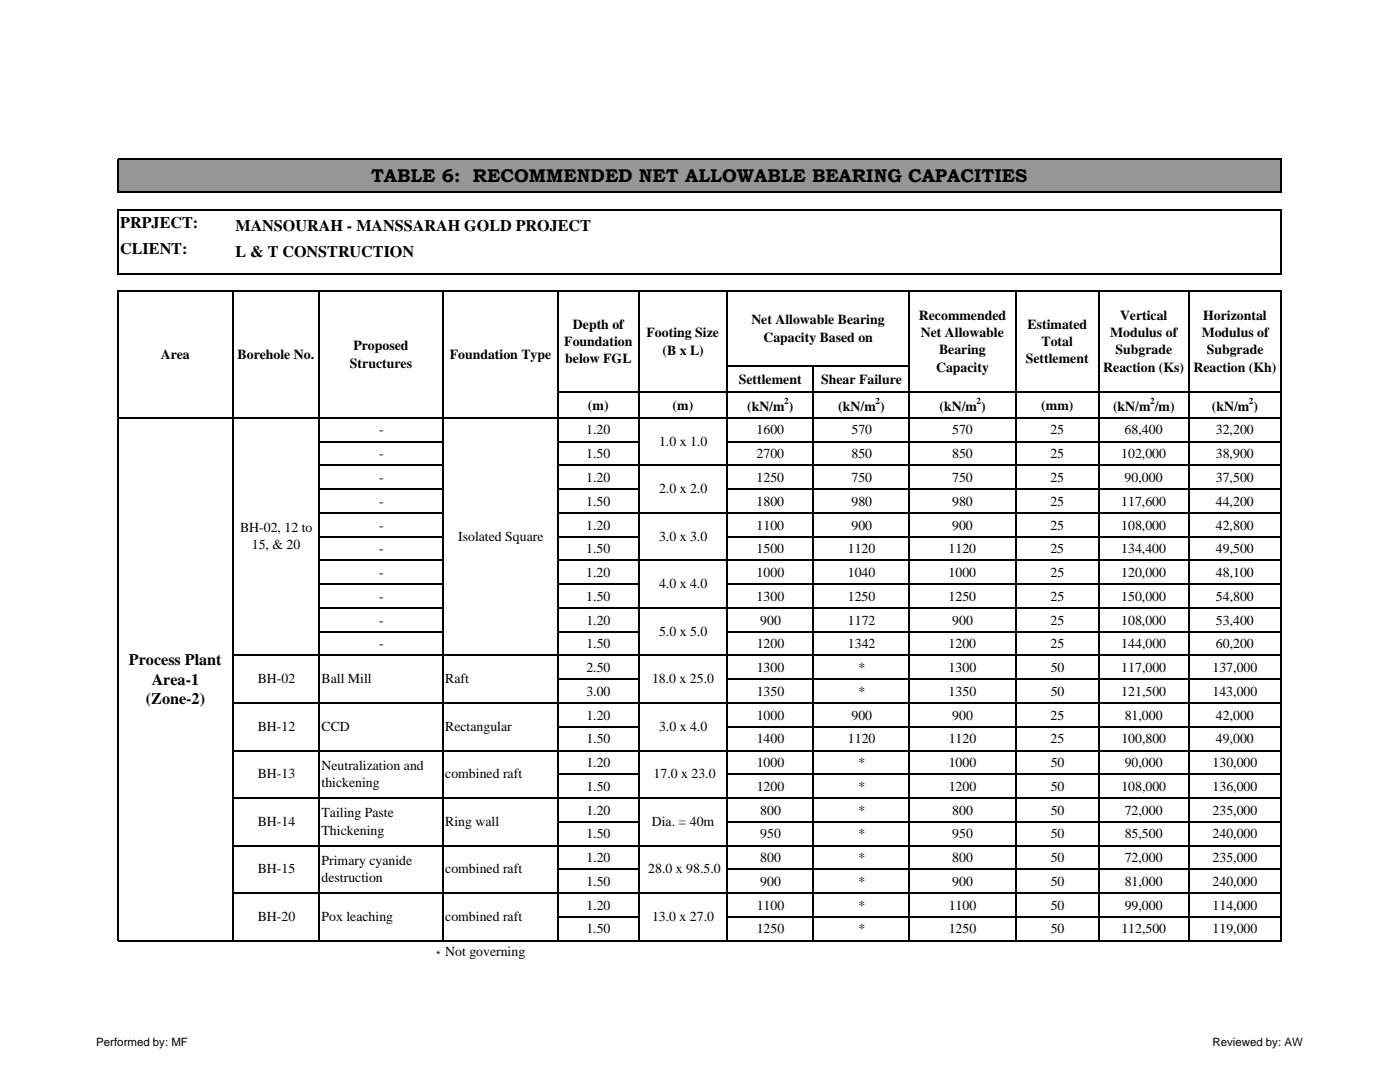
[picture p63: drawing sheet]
<svg xmlns="http://www.w3.org/2000/svg" width="279mm" height="216mm" viewBox="0 0 279 216" stroke-linecap="round" stroke-linejoin="round" font-family="sans-serif">
<defs><g id="words">
<text font-size="3.7" x="74" y="36.2">TABLE 6: RECOMMENDED NET ALLOWABLE BEARING CAPACITIES</text>
<g font-size="3.2">
<text x="24" y="45.6">PRPJECT:</text>
<text x="47" y="46.2">MANSOURAH - MANSSARAH GOLD PROJECT</text>
<text x="24" y="50.7">CLIENT:</text>
<text x="47" y="51.2">L &amp; T CONSTRUCTION</text>
<text x="25.7" y="132.7">Process Plant</text>
<text x="30.3" y="136.6">Area-1</text>
<text x="29.1" y="140.5">(Zone-2)</text>
</g>
<g font-size="2.8">
<text x="114.3" y="65.6">Depth of</text>
<text x="149.9" y="64.7">Net Allowable Bearing</text>
<text x="183.4" y="63.9">Recommended</text>
<text x="205.1" y="65.6">Estimated</text>
<text x="223.5" y="63.9">Vertical</text>
<text x="240.1" y="63.9">Horizontal</text>
<text x="32.1" y="71.6">Area</text>
<text x="47.4" y="71.6">Borehole No.</text>
<text x="70.5" y="69.9">Proposed</text>
<text x="89.7" y="71.6">Foundation Type</text>
<text x="112.6" y="69">Foundation</text>
<text x="129" y="67.3">Footing Size</text>
<text x="132.2" y="70.7">(B x L)</text>
<text x="152.4" y="68.2">Capacity Based on</text>
<text x="183.8" y="67.3">Net Allowable</text>
<text x="187.4" y="70.7">Bearing</text>
<text x="207.9" y="69">Total</text>
<text x="221.6" y="67.3">Modulus of</text>
<text x="222.6" y="70.7">Subgrade</text>
<text x="239.8" y="67.3">Modulus of</text>
<text x="240.8" y="70.7">Subgrade</text>
<text x="69.8" y="73.4">Structures</text>
<text x="112.8" y="72.5">below FGL</text>
<text x="147.4" y="76.6">Settlement</text>
<text x="163.9" y="76.6">Shear Failure</text>
<text x="186.8" y="74.2">Capacity</text>
<text x="204.7" y="72.5">Settlement</text>
<text x="220.2" y="74.2">Reaction (Ks)</text>
<text x="238.2" y="74.2">Reaction (Kh)</text>
<text x="117.3" y="81.8">(m)</text>
<text x="134.2" y="81.8">(m)</text>
<text x="149.1" y="82">(kN/m )</text>
<text x="167.3" y="82">(kN/m )</text>
<text x="187.5" y="82">(kN/m )</text>
<text x="207.8" y="81.8">(mm)</text>
<text x="222.1" y="82">(kN/m /m)</text>
<text x="241.9" y="82">(kN/m )</text>
<text x="75.6" y="86.7">-</text>
<text x="117" y="86.7">1.20</text>
<text x="131.5" y="88.9">1.0 x 1.0</text>
<text x="151" y="86.7">1600</text>
<text x="169.9" y="86.7">570</text>
<text x="190" y="86.7">570</text>
<text x="209.6" y="86.7">25</text>
<text x="224.5" y="86.7">68,400</text>
<text x="242.7" y="86.7">32,200</text>
<text x="75.6" y="91.4">-</text>
<text x="117" y="91.4">1.50</text>
<text x="151" y="91.4">2700</text>
<text x="169.9" y="91.4">850</text>
<text x="190" y="91.4">850</text>
<text x="209.6" y="91.4">25</text>
<text x="223.8" y="91.4">102,000</text>
<text x="242.7" y="91.4">38,900</text>
<text x="75.6" y="96.2">-</text>
<text x="75.6" y="100.9">-</text>
<text x="117" y="96.2">1.20</text>
<text x="117" y="100.9">1.50</text>
<text x="131.5" y="98.4">2.0 x 2.0</text>
<text x="151" y="96.2">1250</text>
<text x="151" y="100.9">1800</text>
<text x="169.9" y="96.2">750</text>
<text x="169.9" y="100.9">980</text>
<text x="190" y="96.2">750</text>
<text x="190" y="100.9">980</text>
<text x="209.6" y="96.2">25</text>
<text x="209.6" y="100.9">25</text>
<text x="223.8" y="100.9">117,600</text>
<text x="224.5" y="96.2">90,000</text>
<text x="242.7" y="96.2">37,500</text>
<text x="242.7" y="100.9">44,200</text>
<text x="47.9" y="106.2">BH-02, 12 to</text>
<text x="75.6" y="105.7">-</text>
<text x="91.4" y="107.9">Isolated Square</text>
<text x="117" y="105.7">1.20</text>
<text x="131.5" y="107.9">3.0 x 3.0</text>
<text x="151" y="105.7">1100</text>
<text x="169.9" y="105.7">900</text>
<text x="190" y="105.7">900</text>
<text x="209.6" y="105.7">25</text>
<text x="223.8" y="105.7">108,000</text>
<text x="242.7" y="105.7">42,800</text>
<text x="50.2" y="109.6">15, &amp; 20</text>
<text x="75.6" y="110.4">-</text>
<text x="117" y="110.4">1.50</text>
<text x="151" y="110.4">1500</text>
<text x="169.2" y="110.4">1120</text>
<text x="189.3" y="110.4">1120</text>
<text x="209.6" y="110.4">25</text>
<text x="223.8" y="110.4">134,400</text>
<text x="242.7" y="110.4">49,500</text>
<text x="75.7" y="115.1">-</text>
<text x="75.7" y="119.9">-</text>
<text x="117" y="115.1">1.20</text>
<text x="117" y="119.9">1.50</text>
<text x="131.5" y="117.4">4.0 x 4.0</text>
<text x="151" y="115.1">1000</text>
<text x="151" y="119.9">1300</text>
<text x="169.2" y="115.1">1040</text>
<text x="169.2" y="119.9">1250</text>
<text x="189.3" y="115.1">1000</text>
<text x="189.3" y="119.9">1250</text>
<text x="209.6" y="115.1">25</text>
<text x="209.6" y="119.9">25</text>
<text x="223.8" y="115.1">120,000</text>
<text x="223.8" y="119.9">150,000</text>
<text x="242.7" y="115.1">48,100</text>
<text x="242.7" y="119.9">54,800</text>
<text x="75.7" y="124.6">-</text>
<text x="117" y="124.6">1.20</text>
<text x="151.7" y="124.6">900</text>
<text x="169.2" y="124.6">1172</text>
<text x="190" y="124.6">900</text>
<text x="209.6" y="124.6">25</text>
<text x="223.8" y="124.6">108,000</text>
<text x="242.7" y="124.6">53,400</text>
<text x="75.7" y="129.4">-</text>
<text x="117" y="129.4">1.50</text>
<text x="131.5" y="126.9">5.0 x 5.0</text>
<text x="151" y="129.4">1200</text>
<text x="169.2" y="129.4">1342</text>
<text x="189.3" y="129.4">1200</text>
<text x="209.6" y="129.4">25</text>
<text x="223.8" y="129.4">144,000</text>
<text x="242.7" y="129.4">60,200</text>
<text x="51.4" y="136.4">BH-02</text>
<text x="64.2" y="136.4">Ball Mill</text>
<text x="88.9" y="136.4">Raft</text>
<text x="117" y="134.1">2.50</text>
<text x="130.1" y="136.4">18.0 x 25.0</text>
<text x="151" y="134.1">1300</text>
<text x="171.3" y="134.1">*</text>
<text x="189.3" y="134.1">1300</text>
<text x="209.7" y="134.1">50</text>
<text x="223.8" y="134.1">117,000</text>
<text x="242" y="134.1">137,000</text>
<text x="117" y="138.9">3.00</text>
<text x="117" y="143.6">1.20</text>
<text x="151" y="138.9">1350</text>
<text x="151" y="143.6">1000</text>
<text x="169.9" y="143.6">900</text>
<text x="171.3" y="138.9">*</text>
<text x="189.3" y="138.9">1350</text>
<text x="190" y="143.6">900</text>
<text x="209.6" y="143.6">25</text>
<text x="209.7" y="138.9">50</text>
<text x="223.8" y="138.9">121,500</text>
<text x="224.5" y="143.6">81,000</text>
<text x="242" y="138.9">143,000</text>
<text x="242.7" y="143.6">42,000</text>
<text x="51.4" y="145.8">BH-12</text>
<text x="64.2" y="145.8">CCD</text>
<text x="88.9" y="145.8">Rectangular</text>
<text x="117" y="148.3">1.50</text>
<text x="131.5" y="145.8">3.0 x 4.0</text>
<text x="151" y="148.3">1400</text>
<text x="169.2" y="148.3">1120</text>
<text x="189.3" y="148.3">1120</text>
<text x="209.6" y="148.3">25</text>
<text x="223.8" y="148.3">100,800</text>
<text x="242.7" y="148.3">49,000</text>
<text x="51.4" y="155.3">BH-13</text>
<text x="64.2" y="153.6">Neutralization and</text>
<text x="88.9" y="155.3">combined raft</text>
<text x="117" y="153.1">1.20</text>
<text x="130.4" y="155.3">17.0 x 23.0</text>
<text x="151" y="153.1">1000</text>
<text x="171.3" y="153.1">*</text>
<text x="189.3" y="153.1">1000</text>
<text x="209.7" y="153.1">50</text>
<text x="224.5" y="153.1">90,000</text>
<text x="242" y="153.1">130,000</text>
<text x="64.2" y="157.1">thickening</text>
<text x="117" y="157.8">1.50</text>
<text x="151" y="157.8">1200</text>
<text x="171.3" y="157.8">*</text>
<text x="189.3" y="157.8">1200</text>
<text x="209.7" y="157.8">50</text>
<text x="223.8" y="157.8">108,000</text>
<text x="242" y="157.8">136,000</text>
<text x="51.4" y="164.8">BH-14</text>
<text x="64.2" y="163.1">Tailing Paste</text>
<text x="64.2" y="166.5">Thickening</text>
<text x="88.9" y="164.8">Ring wall</text>
<text x="117" y="167.3">1.50</text>
<text x="117" y="162.6">1.20</text>
<text x="130.1" y="164.8">Dia. = 40m</text>
<text x="151.7" y="167.3">950</text>
<text x="151.7" y="162.6">800</text>
<text x="171.3" y="167.3">*</text>
<text x="171.3" y="162.6">*</text>
<text x="190" y="167.3">950</text>
<text x="190" y="162.6">800</text>
<text x="209.7" y="162.6">50</text>
<text x="209.7" y="167.3">50</text>
<text x="224.5" y="162.6">72,000</text>
<text x="224.5" y="167.3">85,500</text>
<text x="242" y="162.6">235,000</text>
<text x="242" y="167.3">240,000</text>
<text x="64.2" y="172.5">Primary cyanide</text>
<text x="117" y="172">1.20</text>
<text x="151.7" y="172">800</text>
<text x="171.3" y="172">*</text>
<text x="190" y="172">800</text>
<text x="209.7" y="172">50</text>
<text x="224.5" y="172">72,000</text>
<text x="242" y="172">235,000</text>
<text x="51.4" y="174.3">BH-15</text>
<text x="64.2" y="176">destruction</text>
<text x="88.9" y="174.3">combined raft</text>
<text x="117" y="176.8">1.50</text>
<text x="129.4" y="174.3">28.0 x 98.5.0</text>
<text x="151.7" y="176.8">900</text>
<text x="171.3" y="176.8">*</text>
<text x="190" y="176.8">900</text>
<text x="209.7" y="176.8">50</text>
<text x="224.5" y="176.8">81,000</text>
<text x="242" y="176.8">240,000</text>
<text x="51.4" y="183.8">BH-20</text>
<text x="64.2" y="183.8">Pox leaching</text>
<text x="88.9" y="183.8">combined raft</text>
<text x="117" y="181.5">1.20</text>
<text x="130.1" y="183.8">13.0 x 27.0</text>
<text x="151" y="181.5">1100</text>
<text x="171.3" y="181.5">*</text>
<text x="189.3" y="181.5">1100</text>
<text x="209.7" y="181.5">50</text>
<text x="224.5" y="181.5">99,000</text>
<text x="242" y="181.5">114,000</text>
<text x="88.9" y="190.8">Not governing</text>
<text x="117" y="186.3">1.50</text>
<text x="151" y="186.3">1250</text>
<text x="171.3" y="186.3">*</text>
<text x="189.3" y="186.3">1250</text>
<text x="209.7" y="186.3">50</text>
<text x="223.8" y="186.3">112,500</text>
<text x="242" y="186.3">119,000</text>
</g>
<g font-size="2.3">
<text x="87" y="191.3">*</text>
<text x="19.2" y="208.6">Performed by: MF</text>
<text x="242" y="208.6">Reviewed by: AW</text>
</g>
<g font-size="1.8">
<text x="156.5" y="80.7">2</text>
<text x="174.7" y="80.7">2</text>
<text x="194.9" y="80.7">2</text>
<text x="229.5" y="80.7">2</text>
<text x="249.3" y="80.7">2</text>
</g>
</g></defs>
<path d="M23.6 31.9h232.1v6.5h-232.1z" fill="#969696"/>
<g fill="#fff">
<path d="M23.6 41.8h22.9v10.3h-22.9z"/>
<path d="M23.6 83.4h87.8v47.4h-87.8z"/>
<path d="M127.4 83.4h54.1v47.4h-54.1z"/>
<path d="M23.6 130.8h22.9v19h-22.9z"/>
<path d="M162.3 140.3h19.2v9.5h-19.2z"/>
<path d="M23.6 149.7h22.9v28.5h-22.9z"/>
<path d="M23.6 178.2h22.9v9.5h-22.9z"/>
</g>
<g fill="none" stroke="#000" stroke-width=".21">
<path d="M23.5 31.7v6.7M23.6 31.8h232.2M23.6 38.3h232.2M255.7 31.9v6.5M23.5 41.7v13M23.5 58v129.8M23.6 41.8h232.2M23.6 54.6h232.2M23.6 58.1h232.2M46.5 58.2v129.6M63.7 58.2v129.6M88.4 58.2v129.6"/>
<path d="M111.4 58.2v129.6M127.4 58.2v129.6M145.1 58.2v129.6M181.5 58.2v129.6M202.7 58.2v129.6M219.3 58.2v129.6M237.2 58.2v129.6M255.7 41.9v12.8M255.7 58.2v129.6M111.5 78.2h144.3M145.2 73h36.4M162.3 73.1v114.7"/>
<path d="M23.6 83.4h232.2M63.8 88.1h24.7M63.8 92.9h24.7M63.8 97.6h24.7M111.5 88.1h16.1M111.5 92.9h144.3M111.5 97.6h16.1M145.2 88.1h110.6M145.2 97.6h110.6M63.8 102.3h24.7M63.8 107.1h24.7M63.8 111.8h24.7"/>
<path d="M63.8 116.6h24.7M111.5 102.3h144.3M111.5 107.1h16.1M111.5 111.8h144.3M111.5 116.6h16.1M145.2 107.1h110.6M145.2 116.6h110.6M46.6 130.8h209.2M63.8 121.3h24.7M63.8 126h24.7M111.5 121.3h144.3M111.5 126h16.1"/>
<path d="M111.5 135.5h16.1M145.2 126h110.6M145.2 135.5h110.6M46.6 140.3h209.2M46.6 149.8h209.2M46.6 159.2h209.2M111.5 145h16.1M111.5 154.5h16.1M145.2 145h110.6M145.2 154.5h110.6M46.6 168.7h209.2M46.6 178.2h209.2"/>
<path d="M111.5 164h16.1M111.5 173.5h16.1M145.2 164h110.6M145.2 173.5h110.6M23.6 187.7h232.2M111.5 182.9h16.1M145.2 182.9h110.6"/>
</g>
<use href="#words"/>
</svg>
